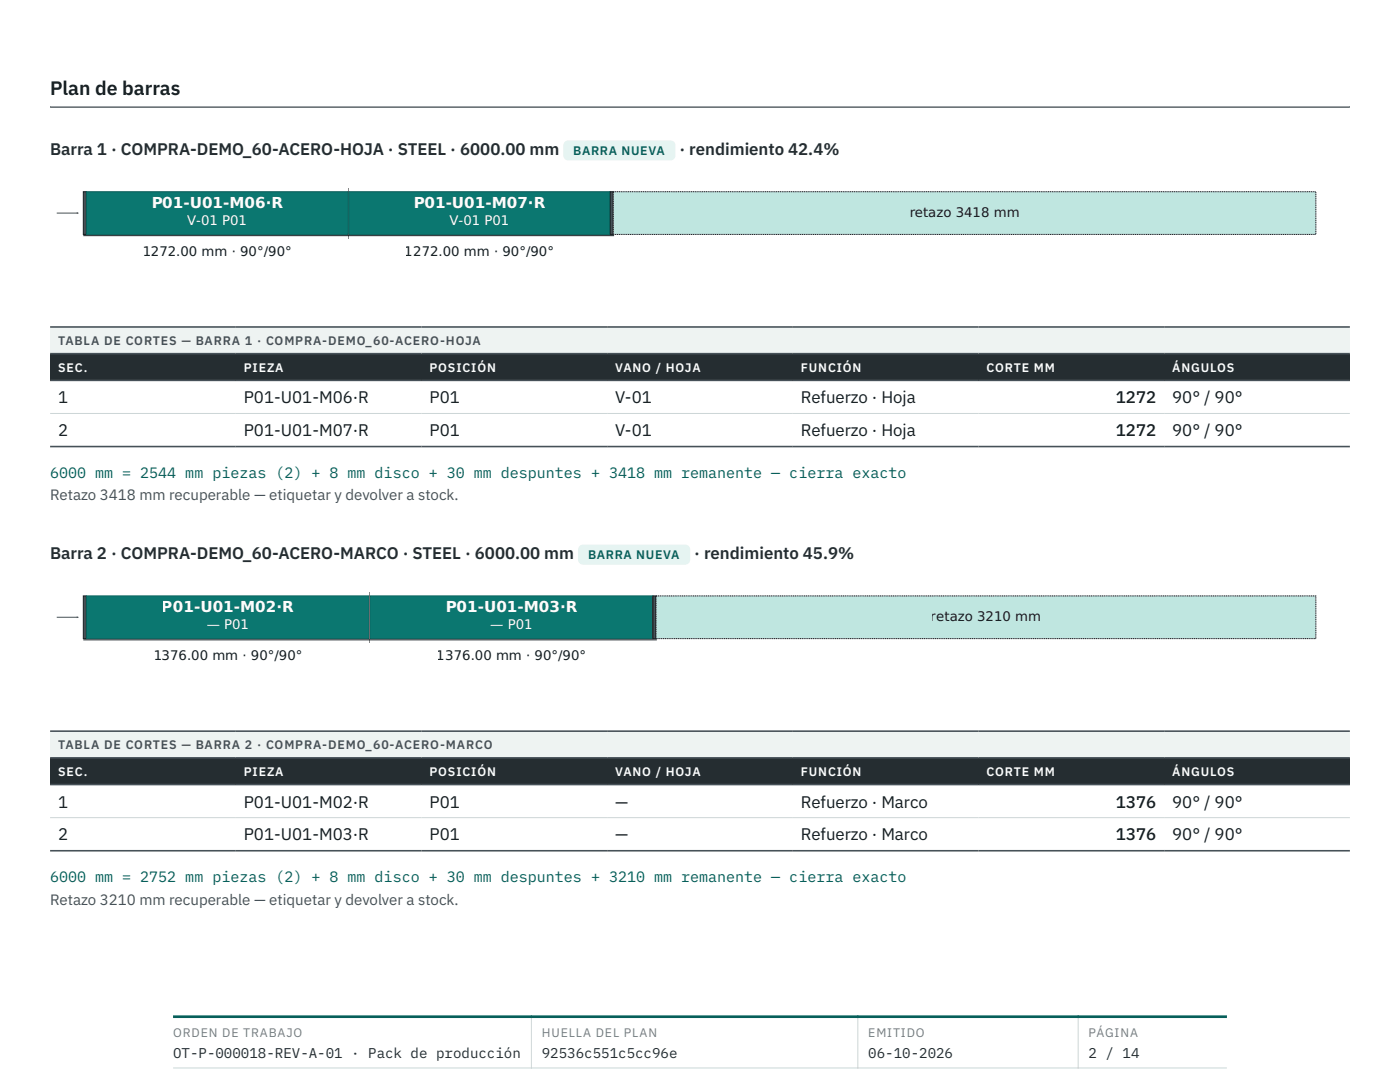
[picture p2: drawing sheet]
<svg xmlns="http://www.w3.org/2000/svg" width="279mm" height="216mm" viewBox="0 0 279 216" stroke-linecap="round" stroke-linejoin="round" font-family="sans-serif">
<defs><g id="words">
<text font-size="3.9" fill="#161c1f" x="10" y="19">Plan de barras</text>
<g font-size="3.4" fill="#252d31">
<text x="10" y="30.9">Barra 1 · COMPRA-DEMO_60-ACERO-HOJA · STEEL · 6000.00 mm</text>
<text x="135.6" y="30.9">· rendimiento 42.4%</text>
<text x="10" y="111.6">Barra 2 · COMPRA-DEMO_60-ACERO-MARCO · STEEL · 6000.00 mm</text>
<text x="138.5" y="111.6">· rendimiento 45.9%</text>
</g>
<g font-size="3.4" fill="#161c1f">
<text x="11.6" y="80.5">1</text>
<text x="48.7" y="80.5">P01-U01-M06·R</text>
<text x="85.7" y="80.5">P01</text>
<text x="122.8" y="80.5">V-01</text>
<text x="159.8" y="80.5">Refuerzo · Hoja</text>
<text x="222.7" y="80.5">1272</text>
<text x="233.9" y="80.5">90° / 90°</text>
<text x="11.6" y="87">2</text>
<text x="48.7" y="87">P01-U01-M07·R</text>
<text x="85.7" y="87">P01</text>
<text x="122.8" y="87">V-01</text>
<text x="159.8" y="87">Refuerzo · Hoja</text>
<text x="222.7" y="87">1272</text>
<text x="233.9" y="87">90° / 90°</text>
<text x="11.6" y="161.1">1</text>
<text x="48.7" y="161.1">P01-U01-M02·R</text>
<text x="85.7" y="161.1">P01</text>
<text x="122.8" y="161.1">—</text>
<text x="159.8" y="161.1">Refuerzo · Marco</text>
<text x="222.7" y="161.1">1376</text>
<text x="233.9" y="161.1">90° / 90°</text>
<text x="11.6" y="167.7">2</text>
<text x="48.7" y="167.7">P01-U01-M03·R</text>
<text x="85.7" y="167.7">P01</text>
<text x="122.8" y="167.7">—</text>
<text x="159.8" y="167.7">Refuerzo · Marco</text>
<text x="222.7" y="167.7">1376</text>
<text x="233.9" y="167.7">90° / 90°</text>
</g>
<g font-size="3" fill="#fcfdfc">
<text x="30.2" y="41.5">P01-U01-M06·R</text>
<text x="82.5" y="41.5">P01-U01-M07·R</text>
<text x="32.3" y="122.1">P01-U01-M02·R</text>
<text x="88.9" y="122.1">P01-U01-M03·R</text>
</g>
<g font-size="3" fill="#075f5a">
<text x="10" y="95.3">6000 mm = 2544 mm piezas (2) + 8 mm disco + 30 mm despuntes + 3418 mm remanente — cierra exacto</text>
<text x="10" y="176">6000 mm = 2752 mm piezas (2) + 8 mm disco + 30 mm despuntes + 3210 mm remanente — cierra exacto</text>
</g>
<g font-size="3" fill="#465158">
<text x="10" y="99.8">Retazo 3418 mm recuperable — etiquetar y devolver a stock.</text>
<text x="10" y="180.5">Retazo 3210 mm recuperable — etiquetar y devolver a stock.</text>
</g>
<g font-size="2.8" fill="#252d31">
<text x="34.5" y="211">OT-P-000018-REV-A-01 · Pack de producción</text>
<text x="108.1" y="211">92536c551c5cc96e</text>
<text x="173.3" y="211">06-10-2026</text>
<text x="217.3" y="211">2 / 14</text>
</g>
<g font-size="2.7" fill="#fcfdfc">
<text x="37.4" y="44.9">V-01 P01</text>
<text x="89.7" y="44.9">V-01 P01</text>
<text x="41.2" y="125.6">— P01</text>
<text x="97.8" y="125.6">— P01</text>
</g>
<g font-size="2.7" fill="#161c1f">
<text x="181.5" y="43.3">retazo 3418 mm</text>
<text x="28.4" y="51">1272.00 mm · 90°/90°</text>
<text x="80.8" y="51">1272.00 mm · 90°/90°</text>
<text x="185.8" y="124">retazo 3210 mm</text>
<text x="30.6" y="131.7">1376.00 mm · 90°/90°</text>
<text x="87.2" y="131.7">1376.00 mm · 90°/90°</text>
</g>
<g font-size="2.5" fill="#075f5a">
<text x="114.4" y="30.9">BARRA NUEVA</text>
<text x="117.4" y="111.6">BARRA NUEVA</text>
</g>
<g font-size="2.5" fill="#465158">
<text x="11.6" y="68.8">TABLA DE CORTES — BARRA 1 · COMPRA-DEMO_60-ACERO-HOJA</text>
<text x="11.6" y="149.5">TABLA DE CORTES — BARRA 2 · COMPRA-DEMO_60-ACERO-MARCO</text>
</g>
<g font-size="2.5" fill="#fcfdfc">
<text x="11.6" y="74.2">SEC.</text>
<text x="48.7" y="74.2">PIEZA</text>
<text x="85.7" y="74.2">POSICIÓN</text>
<text x="122.8" y="74.2">VANO / HOJA</text>
<text x="159.8" y="74.2">FUNCIÓN</text>
<text x="196.9" y="74.2">CORTE MM</text>
<text x="233.9" y="74.2">ÁNGULOS</text>
<text x="11.6" y="154.8">SEC.</text>
<text x="48.7" y="154.8">PIEZA</text>
<text x="85.7" y="154.8">POSICIÓN</text>
<text x="122.8" y="154.8">VANO / HOJA</text>
<text x="159.8" y="154.8">FUNCIÓN</text>
<text x="196.9" y="154.8">CORTE MM</text>
<text x="233.9" y="154.8">ÁNGULOS</text>
</g>
<g font-size="2.5" fill="#727d82">
<text x="34.5" y="206.9">ORDEN DE TRABAJO</text>
<text x="108.1" y="206.9">HUELLA DEL PLAN</text>
<text x="173.3" y="206.9">EMITIDO</text>
<text x="217.3" y="206.9">PÁGINA</text>
</g>
</g></defs>
<path d="M10 21.2h259.4zM10 21.2h259.4v.3h-259.4z" fill-rule="evenodd" fill="#465158"/>
<path d="M10 65.2h259.4v5.4h-259.4z" fill="#eef3f2"/>
<g fill="#252d31">
<path d="M10 70.6h37.1v5.3h-37.1z"/>
<path d="M47.1 70.6h37v5.3h-37z"/>
<path d="M84.1 70.6h37.1v5.3h-37.1z"/>
<path d="M121.2 70.6h37v5.3h-37z"/>
<path d="M158.2 70.6h37.1v5.3h-37.1z"/>
<path d="M195.3 70.6h37v5.3h-37z"/>
<path d="M232.3 70.6h37.1v5.3h-37.1z"/>
</g>
<path d="M10 82.5h259.4" fill="none" stroke="#cdd5d6" stroke-width=".2"/>
<path d="M10 65.2h259.4M10 70.6h259.4M10 75.9h259.4M10 89.1h259.4" fill="none" stroke="#465158" stroke-width=".32"/>
<path d="M10 145.9h259.4v5.3h-259.4z" fill="#eef3f2"/>
<g fill="#252d31">
<path d="M10 151.2h37.1v5.3h-37.1z"/>
<path d="M47.1 151.2h37v5.3h-37z"/>
<path d="M84.1 151.2h37.1v5.3h-37.1z"/>
<path d="M121.2 151.2h37v5.3h-37z"/>
<path d="M158.2 151.2h37.1v5.3h-37.1z"/>
<path d="M195.3 151.2h37v5.3h-37z"/>
<path d="M232.3 151.2h37.1v5.3h-37.1z"/>
</g>
<path d="M10 163.2h259.4" fill="none" stroke="#cdd5d6" stroke-width=".2"/>
<path d="M10 145.9h259.4M10 151.2h259.4M10 156.5h259.4M10 169.8h259.4" fill="none" stroke="#465158" stroke-width=".32"/>
<g fill="#e6f4f2">
<path d="M112.4 28h22.4v4h-22.4z"/>
<path d="M115.4 108.7h22.4v4h-22.4z"/>
</g>
<path d="M16.6 38.3h.6v8.5h-.6z" fill="#465158" stroke="#161c1f" stroke-width=".2"/>
<path d="M11.3 42.5h4.3z" fill="#000" stroke="#465158" stroke-width=".2"/>
<path d="M15.3 42.3l.4 .2-.4 .2z" fill="#465158"/>
<path d="M17.2 38.3h52.2v8.5h-52.2z" fill="#0b7770" stroke="#075f5a" stroke-width=".2"/>
<path d="M69.5 37.5v10" fill="none" stroke="#e56a32" stroke-width=".2"/>
<path d="M69.6 38.3h52.2v8.5h-52.2z" fill="#0b7770" stroke="#075f5a" stroke-width=".2"/>
<path d="M121.8 38.3h.6v8.5h-.6z" fill="#465158" stroke="#161c1f" stroke-width=".2"/>
<path d="M122.4 38.3h140.2v8.5h-140.2z" fill="#bfe6e0" stroke="#161c1f" stroke-width=".2" stroke-dasharray=".2 .1" stroke-linecap="butt"/>
<path d="M16.6 47h106z" fill="#000" stroke="#161c1f" stroke-width=".2"/>
<path d="M16.6 118.9h.6v8.5h-.6z" fill="#465158" stroke="#161c1f" stroke-width=".2"/>
<path d="M11.3 123.2h4.3z" fill="#000" stroke="#465158" stroke-width=".2"/>
<path d="M15.3 123l.4 .2-.4 .2z" fill="#465158"/>
<path d="M17.2 118.9h56.5v8.5h-56.5z" fill="#0b7770" stroke="#075f5a" stroke-width=".2"/>
<path d="M73.8 118.2v10" fill="none" stroke="#e56a32" stroke-width=".2"/>
<path d="M73.9 118.9h56.4v8.5h-56.4z" fill="#0b7770" stroke="#075f5a" stroke-width=".2"/>
<path d="M130.3 118.9h.6v8.5h-.6z" fill="#465158" stroke="#161c1f" stroke-width=".2"/>
<path d="M130.9 118.9h131.7v8.5h-131.7z" fill="#bfe6e0" stroke="#161c1f" stroke-width=".2" stroke-dasharray=".2 .1" stroke-linecap="butt"/>
<path d="M16.6 127.7h114.5z" fill="#000" stroke="#161c1f" stroke-width=".2"/>
<path d="M34.5 213.1h210.4M106 202.6v10.6M171.2 202.6v10.6M215.2 202.6v10.6" fill="none" stroke="#cdd5d6" stroke-width=".2"/>
<path d="M34.5 202.9h210.4" fill="none" stroke="#075f5a" stroke-width=".53"/>
<use href="#words"/>
</svg>
